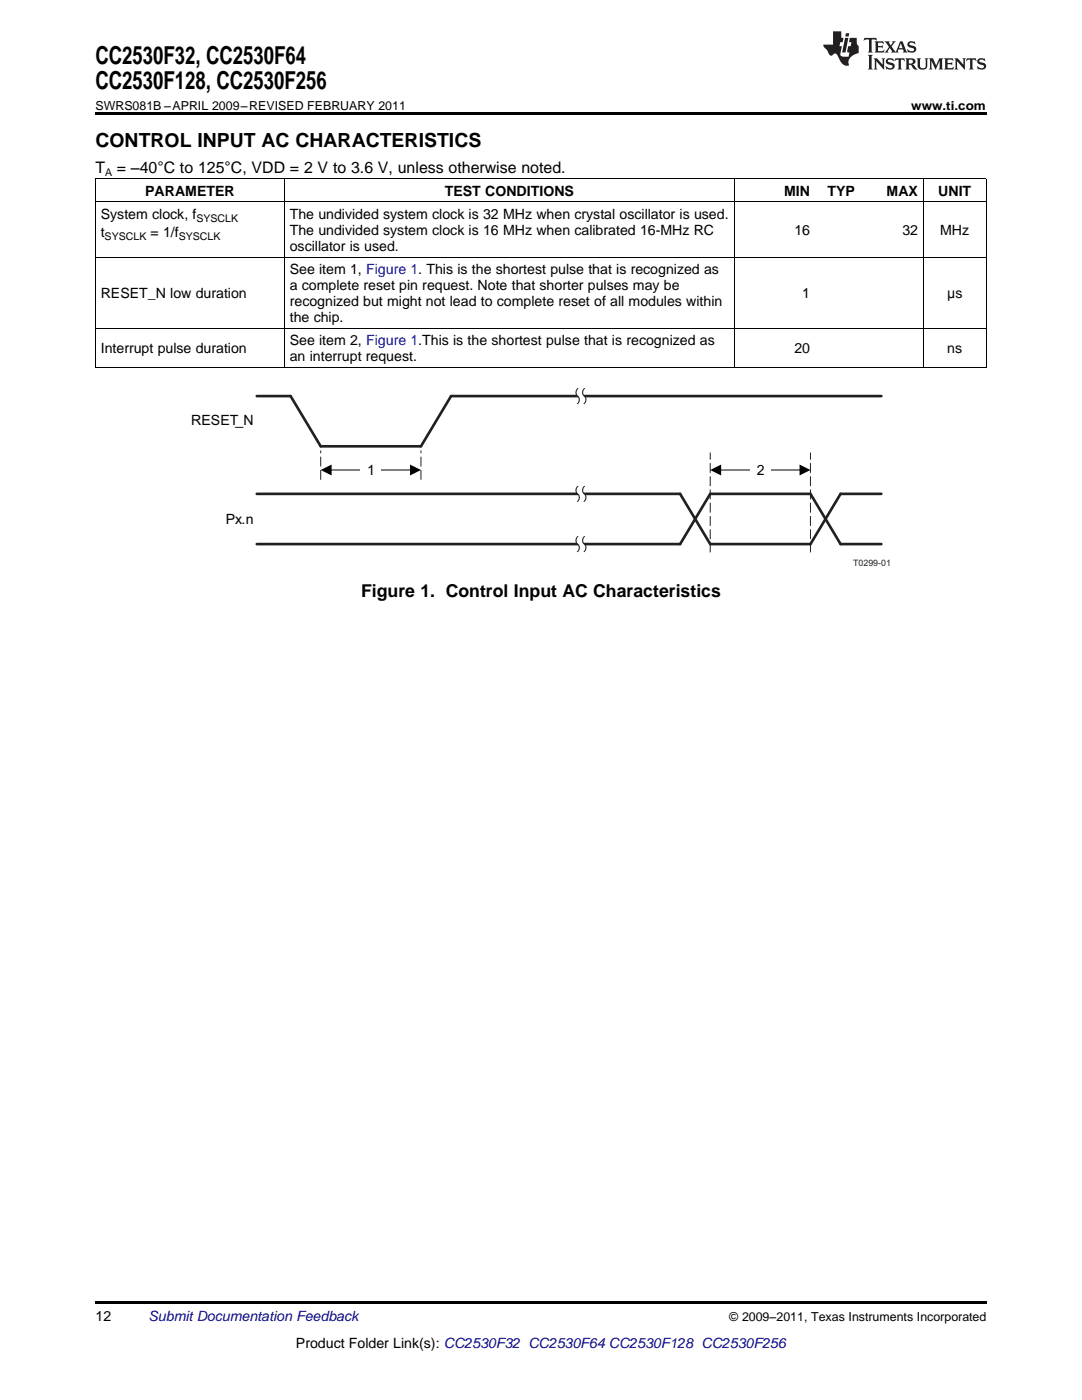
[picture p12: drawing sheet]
<svg xmlns="http://www.w3.org/2000/svg" width="216mm" height="279mm" viewBox="0 0 216 279" stroke-linecap="round" stroke-linejoin="round" font-family="sans-serif">
<defs><g id="words">
<g font-size="4.9">
<text x="19" y="12.8">CC2530F32, CC2530F64</text>
<text x="19" y="17.8">CC2530F128, CC2530F256</text>
</g>
<text font-size="3.9" x="19" y="29.3">CONTROL INPUT AC CHARACTERISTICS</text>
<text font-size="3.5" x="72" y="119.1">Figure 1. Control Input AC Characteristics</text>
<g font-size="3.2">
<text x="19" y="34.4">T</text>
<text x="23.3" y="34.4">= –40°C to 125°C, VDD = 2 V to 3.6 V, unless otherwise noted.</text>
</g>
<g font-size="2.8">
<text x="29" y="39.1">PARAMETER</text>
<text x="88.8" y="39.1">TEST CONDITIONS</text>
<text x="156.5" y="39.1">MIN</text>
<text x="165.1" y="39.1">TYP</text>
<text x="176.9" y="39.1">MAX</text>
<text x="187.2" y="39.1">UNIT</text>
<text x="20.1" y="43.7">System clock, f</text>
<text x="20.1" y="47.3">t</text>
<text x="30.1" y="47.3">= 1/f</text>
<text x="57.8" y="43.7">The undivided system clock is 32 MHz when crystal oscillator is used.</text>
<text x="57.8" y="46.9">The undivided system clock is 16 MHz when calibrated 16-MHz RC</text>
<text x="158.5" y="46.9">16</text>
<text x="180.1" y="46.9">32</text>
<text x="187.6" y="46.9">MHz</text>
<text x="57.8" y="50.1">oscillator is used.</text>
<text x="20.1" y="59.5">RESET_N low duration</text>
<text x="57.8" y="54.8">See item 1, Figure 1. This is the shortest pulse that is recognized as</text>
<text x="57.8" y="57.9">a complete reset pin request. Note that shorter pulses may be</text>
<text x="160.1" y="59.5">1</text>
<text x="189" y="59.5">μs</text>
<text x="57.8" y="61.1">recognized but might not lead to complete reset of all modules within</text>
<text x="57.8" y="64.3">the chip.</text>
<text x="20.1" y="70.5">Interrupt pulse duration</text>
<text x="57.8" y="68.9">See item 2, Figure 1.This is the shortest pulse that is recognized as</text>
<text x="158.5" y="70.5">20</text>
<text x="189" y="70.5">ns</text>
<text x="57.8" y="72.1">an interrupt request.</text>
<text x="19" y="263.6">12</text>
<text x="59.1" y="269">Product Folder Link(s): CC2530F32 CC2530F64 CC2530F128 CC2530F256</text>
</g>
<g font-size="2.8" fill="#010202">
<text x="38.1" y="84.8">RESET_N</text>
<text x="73.3" y="94.8">1</text>
<text x="151" y="94.8">2</text>
<text x="45.1" y="104.6">Px.n</text>
</g>
<text font-size="2.8" fill="#0000c8" x="29.6" y="263.6">Submit Documentation Feedback</text>
<g font-size="2.5">
<text x="19" y="21.9">SWRS081B –APRIL 2009–REVISED FEBRUARY 2011</text>
<text x="181.8" y="21.9">www.ti.com</text>
<text x="145.5" y="263.6">© 2009–2011, Texas Instruments Incorporated</text>
</g>
<g font-size="2.1">
<text x="21" y="35.1">A</text>
<text x="20.9" y="47.9">SYSCLK</text>
<text x="35.7" y="47.9">SYSCLK</text>
<text x="39.2" y="44.3">SYSCLK</text>
</g>
<text font-size="1.8" fill="#231f20" x="170.2" y="113">T0299-01</text>
</g></defs>
<g fill="#231f20">
<path d="M172.5 7.6l-.1 .5 .4-.2h.6v.1v2.1l-.2 .4h.9l-.2-.4v-2.1l.1-.1h.5l.5 .2-.2-.5zM174.5 8.3l.2 .3v1.5l-.2 .4h1.8l.2-.6a1.04 1.04 0 0 1-1.3 .2v-.7h.6l.3 .2v-.6l-.3 .2h-.6v-.6l.8-.1 .4 .3-.2-.5zM176.5 8.3l.9 1.1-.9 1.1h.8l-.2-.2 .4-.7 .5 .7-.2 .2h1.5l-.2-.2 .2-.4h.9l.1 .4-.2 .2h1l-.3-.3-.7-1.9h-.5l-.9 2-.8-1 .9-1h-.8l.1 .3-.4 .5-.3-.6 .1-.2zM179.7 8.6l.4 1h-.7zM181.3 8.4a.63 .63 0 0 0-.2 .7 .63 .63 0 0 0 .6 .4l.6 .2 .1 .2a.75 .75 0 0 1-.7 .4 .75 .75 0 0 1-.6-.5l.1 .7 .1-.1a1.11 1.11 0 0 0 1.5-.6 1.13 1.13 0 0 0-1.2-.8l-.1-.4a1.04 1.04 0 0 1 1.2 .2l-.2-.5-.2 .1-.4-.2zM173.2 10.9l.2 .4v2.2l-.2 .4h1l-.3-.4v-2.2l.3-.4zM174.3 11.6l.3 .4v1.5l-.3 .4h.8l-.2-.4v-1.3l1.5 1.7v-1.9l.2-.4h-.7l.2 .4v.9l-1.1-1.3zM177 11.8a.62 .62 0 0 0-.2 .7 .62 .62 0 0 0 .6 .4l.6 .1 .1 .3a.76 .76 0 0 1-.7 .3 .76 .76 0 0 1-.7-.4l.2 .7 .1-.1a1.11 1.11 0 0 0 1.5-.6 1.13 1.13 0 0 0-1.2-.8l-.1-.4a1.04 1.04 0 0 1 1.2 .2l-.2-.6-.2 .1-.5-.1zM178.7 11.6l-.2 .6a.61 .61 0 0 1 .8-.3v1.6l-.2 .4h.9l-.2-.4v-1.6a.63 .63 0 0 1 .7 .3l-.1-.6zM180.6 11.6l.3 .4v1.5l-.3 .4h1l-.2-.2-.1-.8 .6 .2a.76 .76 0 0 0 1.2 .7l-1-1a.58 .58 0 0 0 .6-.5 .58 .58 0 0 0-.5-.6zM181.4 11.9h.1a.45 .45 0 0 1 .5 .1 .45 .45 0 0 1 .1 .5l-.8 .2zM182.9 11.6l.2 .2a2.17 2.17 0 0 0 .3 1.9 .99 .99 0 0 0 1.6-.6v-1.1l.2-.4h-.7l.2 .2a1.92 1.92 0 0 1-.2 1.8 .6 .6 0 0 1-.9-.5v-1.1l.2-.4zM185.4 11.6l.2 .4v1.5l-.2 .4h.7l-.2-.4v-1.4l.8 1.8 .8-1.8v1.4l-.2 .4h.9l-.2-.4v-1.5l.2-.4h-.8l-.6 1.5-.6-1.5zM188.4 11.6l.2 .4v1.5l-.2 .4h1.8l.1-.6a1.04 1.04 0 0 1-1.2 .1v-.6h.5l.4 .2v-.6l-.4 .2h-.5v-.7h.8l.3 .3-.1-.6zM190.5 11.6l.2 .4v1.5l-.2 .4h.7l-.2-.4v-1.3l1.5 1.7v-1.9l.2-.4h-.7l.2 .4v.9l-1.1-1.3zM192.9 11.6l-.1 .6a.61 .61 0 0 1 .7-.3l.1 1.6-.3 .4h1l-.3-.4 .1-1.6a.63 .63 0 0 1 .7 .3l-.1-.6zM195.2 11.8a.62 .62 0 0 0-.2 .7 .62 .62 0 0 0 .6 .4l.6 .1 .1 .3a.76 .76 0 0 1-.7 .3 .76 .76 0 0 1-.6-.4l.1 .7 .1-.1a1.11 1.11 0 0 0 1.6-.6 1.13 1.13 0 0 0-1.3-.8l-.1-.4a1.04 1.04 0 0 1 1.2 .2l-.1-.6-.2 .1-.5-.1z"/>
<path d="M166.2 6.3v2.6h-1.9v.4l.8 .9a.91 .91 0 0 0 1 .8 .56 .56 0 0 1 .5-.3 .56 .56 0 0 1 .5 .3l.4 .8a1.53 1.53 0 0 0 1.9 1.2 1.54 1.54 0 0 1 1-2.1l.9-.3v-1.4a1.52 1.52 0 0 1-.4-1.6h-1.3l-.2 .8h.5l-.2 .8h-.5l-.1 1v.2l.4 .1-.2 .8a1.93 1.93 0 0 1-1.6-.3l.3-1.8h-.5l.2-.8h.4l.2-.8h-.4v-1.3zM168.6 7.6l-.6 2.9h.7l.6-2.9zM168.8 6.6l-.1 .7h.6l.2-.7z"/>
</g>
<path d="M64 95.7v-5.7M84 95.7v-5.7" fill="none" stroke="#231f20" stroke-width=".2" stroke-dasharray="1.8 .9"/>
<path d="M66.1 93.8h15.8" fill="none" stroke="#010202" stroke-width=".2"/>
<g fill="#010202">
<path d="M64 93.8l2.2-1.1v2.2z"/>
<path d="M81.8 92.7l2.2 1.1-2.2 1.1z"/>
</g>
<path d="M84.5 108.1h4.9v3.8h-4.9z" fill-rule="evenodd" fill="#fff"/>
<path d="M51.2 79h6.8l6 10.1h20l6-10.1h85.9M51.2 98.6h84.5l6 10h20l6-10h8.2M51.2 108.6h84.5l6-10h20l6 10h8.2" fill="none" stroke="#231f20" stroke-width=".53"/>
<path d="M161.7 110.1v-19.7" fill="none" stroke="#231f20" stroke-width=".2" stroke-dasharray="1.8 .9"/>
<path d="M115.4 77.5h1.3a1.09 1.09 0 0 0 .1 1.8 1.04 1.04 0 0 1-.3 1.3h-1.3a1.09 1.09 0 0 0-.1-1.8 1.04 1.04 0 0 1 .3-1.3z" fill-rule="evenodd" fill="#fff"/>
<path d="M115.4 77.5a1.09 1.09 0 0 0 .1 1.8 1.04 1.04 0 0 1-.3 1.3M116.7 77.5a1.09 1.09 0 0 0 .1 1.8 1.04 1.04 0 0 1-.3 1.3" fill="none" stroke="#231f20" stroke-width=".2"/>
<path d="M71.9 92.8h4.1v2h-4.1z" fill-rule="evenodd" fill="#fff"/>
<path d="M141.7 110.1v-19.7" fill="none" stroke="#231f20" stroke-width=".2" stroke-dasharray="1.8 .9"/>
<path d="M143.8 93.8h15.9" fill="none" stroke="#010202" stroke-width=".2"/>
<g fill="#010202">
<path d="M141.7 93.8l2.2-1.1v2.2z"/>
<path d="M159.5 92.7l2.2 1.1-2.2 1.1z"/>
</g>
<g fill="#fff">
<path d="M149.7 92.8h4.1v2h-4.1z" fill-rule="evenodd"/>
<path d="M115.4 97h1.3a1.09 1.09 0 0 0 .1 1.8 1.04 1.04 0 0 1-.3 1.3h-1.3a1.09 1.09 0 0 0-.1-1.8 1.04 1.04 0 0 1 .3-1.3z" fill-rule="evenodd"/>
</g>
<path d="M115.4 97a1.09 1.09 0 0 0 .1 1.8 1.04 1.04 0 0 1-.3 1.3M116.7 97a1.09 1.09 0 0 0 .1 1.8 1.04 1.04 0 0 1-.3 1.3" fill="none" stroke="#231f20" stroke-width=".2"/>
<path d="M115.4 107h1.3a1.09 1.09 0 0 0 .1 1.8 1.04 1.04 0 0 1-.3 1.4h-1.3a1.09 1.09 0 0 0-.1-1.8 1.04 1.04 0 0 1 .3-1.4z" fill-rule="evenodd" fill="#fff"/>
<path d="M115.4 107a1.09 1.09 0 0 0 .1 1.8 1.04 1.04 0 0 1-.3 1.4M116.7 107a1.09 1.09 0 0 0 .1 1.8 1.04 1.04 0 0 1-.3 1.4" fill="none" stroke="#231f20" stroke-width=".2"/>
<path d="M19 22.5h177.8v.5h-177.8zM19 259.7h177.8v.5h-177.8z" fill="#000"/>
<path d="M19 35.6h177.8M19.1 35.7v37.7M56.7 35.7v37.7M146.5 35.7v37.7M184.2 35.7v37.7M196.8 35.7v37.7M19 51.3h177.8M19 40.3h177.8M19 73.3h177.8M19 65.5h177.8" fill="none" stroke="#000" stroke-width=".2"/>
<use href="#words"/>
</svg>
